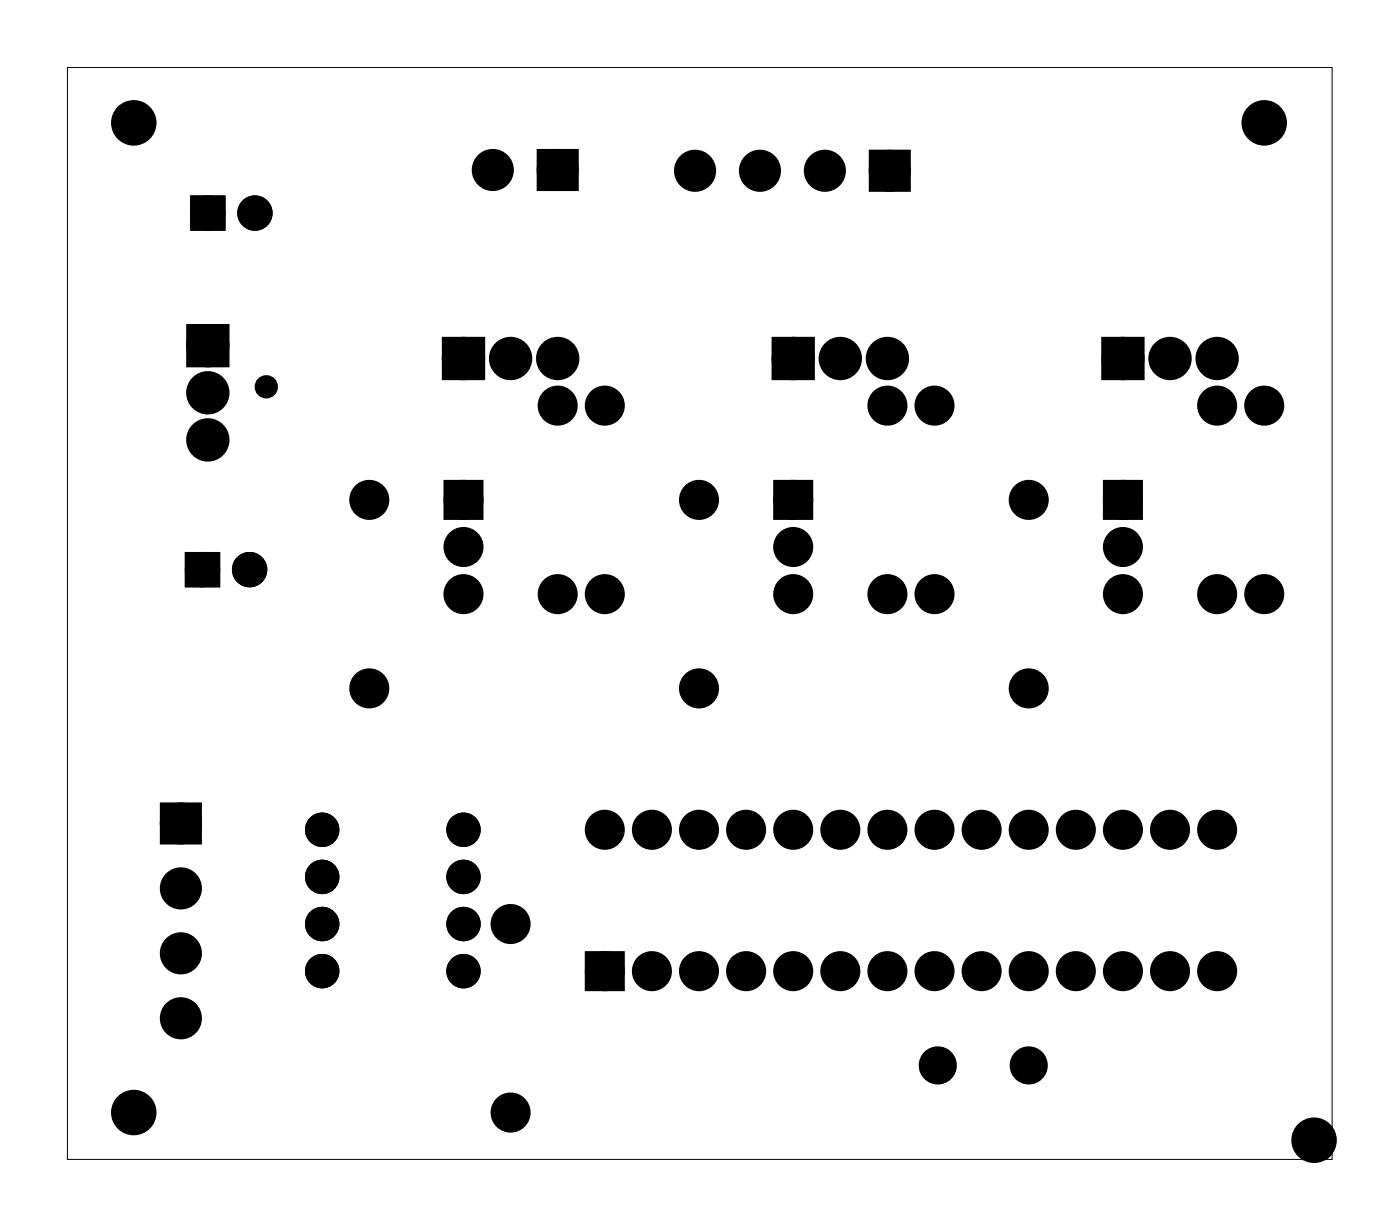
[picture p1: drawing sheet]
<svg xmlns="http://www.w3.org/2000/svg" width="75mm" height="66mm" viewBox="0 0 75 66" stroke-linecap="round" stroke-linejoin="round" font-family="sans-serif">
<path d="M3.6 3.6h68.2v58.9h-68.2z" fill="none" stroke="#000" stroke-width=".05"/>
<g fill="#000">
<circle cx="7.2" cy="6.6" r="1.1"/>
<circle cx="11.2" cy="11.5" r=".59"/>
<circle cx="11.2" cy="18.6" r=".79"/>
<circle cx="13.7" cy="11.5" r=".59"/>
<circle cx="25" cy="19.3" r=".79"/>
<circle cx="26.6" cy="9.2" r=".75"/>
<circle cx="27.5" cy="19.3" r=".79"/>
<circle cx="30.1" cy="9.2" r=".75"/>
<circle cx="30.1" cy="19.3" r=".79"/>
<circle cx="37.5" cy="9.2" r=".75"/>
<circle cx="41" cy="9.2" r=".75"/>
<circle cx="42.8" cy="19.3" r=".79"/>
<circle cx="44.5" cy="9.2" r=".75"/>
<circle cx="45.3" cy="19.3" r=".79"/>
<circle cx="47.9" cy="19.3" r=".79"/>
<circle cx="48" cy="9.2" r=".75"/>
<circle cx="60.6" cy="19.3" r=".79"/>
<circle cx="63.1" cy="19.3" r=".79"/>
<circle cx="65.6" cy="19.3" r=".79"/>
<circle cx="68.2" cy="6.6" r="1.1"/>
<circle cx="10.9" cy="30.7" r=".59"/>
<circle cx="11.2" cy="23.7" r=".79"/>
<circle cx="11.2" cy="21.2" r=".79"/>
<circle cx="13.5" cy="30.7" r=".59"/>
<circle cx="14.4" cy="20.8" r=".35"/>
<circle cx="19.9" cy="26.9" r=".7"/>
<circle cx="19.9" cy="37.1" r=".7"/>
<circle cx="25" cy="26.9" r=".7"/>
<circle cx="25" cy="29.5" r=".7"/>
<circle cx="25" cy="32" r=".7"/>
<circle cx="30.1" cy="21.9" r=".7"/>
<circle cx="30.1" cy="32" r=".7"/>
<circle cx="32.6" cy="21.9" r=".7"/>
<circle cx="32.6" cy="32" r=".7"/>
<circle cx="37.7" cy="26.9" r=".7"/>
<circle cx="37.7" cy="37.1" r=".7"/>
<circle cx="42.8" cy="26.9" r=".7"/>
<circle cx="42.8" cy="32" r=".7"/>
<circle cx="42.8" cy="29.5" r=".7"/>
<circle cx="47.9" cy="21.9" r=".7"/>
<circle cx="47.9" cy="32" r=".7"/>
<circle cx="50.4" cy="21.9" r=".7"/>
<circle cx="50.4" cy="32" r=".7"/>
<circle cx="55.5" cy="26.9" r=".7"/>
<circle cx="55.5" cy="37.1" r=".7"/>
<circle cx="60.6" cy="26.9" r=".7"/>
<circle cx="60.6" cy="32" r=".7"/>
<circle cx="60.6" cy="29.5" r=".7"/>
<circle cx="65.6" cy="21.9" r=".7"/>
<circle cx="65.6" cy="32" r=".7"/>
<circle cx="68.2" cy="21.9" r=".7"/>
<circle cx="68.2" cy="32" r=".7"/>
<circle cx="7.2" cy="60" r="1.1"/>
<circle cx="9.8" cy="47.9" r=".75"/>
<circle cx="9.8" cy="44.4" r=".75"/>
<circle cx="9.8" cy="51.4" r=".75"/>
<circle cx="9.8" cy="54.9" r=".75"/>
<circle cx="17.4" cy="44.7" r=".6"/>
<circle cx="17.4" cy="47.3" r=".6"/>
<circle cx="17.4" cy="49.8" r=".6"/>
<circle cx="17.4" cy="52.3" r=".6"/>
<circle cx="25" cy="44.7" r=".6"/>
<circle cx="25" cy="47.3" r=".6"/>
<circle cx="25" cy="52.3" r=".6"/>
<circle cx="25" cy="49.8" r=".6"/>
<circle cx="27.5" cy="60" r=".7"/>
<circle cx="27.5" cy="49.8" r=".7"/>
<circle cx="32.6" cy="52.3" r=".7"/>
<circle cx="32.6" cy="44.7" r=".7"/>
<circle cx="35.2" cy="52.3" r=".7"/>
<circle cx="35.2" cy="44.7" r=".7"/>
<circle cx="37.7" cy="52.3" r=".7"/>
<circle cx="37.7" cy="44.7" r=".7"/>
<circle cx="40.2" cy="44.7" r=".7"/>
<circle cx="40.2" cy="52.3" r=".7"/>
<circle cx="42.8" cy="52.3" r=".7"/>
<circle cx="42.8" cy="44.7" r=".7"/>
<circle cx="45.3" cy="52.3" r=".7"/>
<circle cx="45.3" cy="44.7" r=".7"/>
<circle cx="47.9" cy="52.3" r=".7"/>
<circle cx="47.9" cy="44.7" r=".7"/>
<circle cx="50.4" cy="44.7" r=".7"/>
<circle cx="50.4" cy="52.3" r=".7"/>
<circle cx="50.6" cy="57.4" r=".65"/>
<circle cx="52.9" cy="52.3" r=".7"/>
<circle cx="52.9" cy="44.7" r=".7"/>
<circle cx="55.5" cy="52.3" r=".7"/>
<circle cx="55.5" cy="44.7" r=".7"/>
<circle cx="55.5" cy="57.4" r=".65"/>
<circle cx="58" cy="52.3" r=".7"/>
<circle cx="58" cy="44.7" r=".7"/>
<circle cx="60.6" cy="52.3" r=".7"/>
<circle cx="60.6" cy="44.7" r=".7"/>
<circle cx="63.1" cy="52.3" r=".7"/>
<circle cx="63.1" cy="44.7" r=".7"/>
<circle cx="65.6" cy="52.3" r=".7"/>
<circle cx="65.6" cy="44.7" r=".7"/>
<circle cx="70.9" cy="61.5" r="1.1"/>
<circle cx="71.3" cy="61.9" r=".35"/>
</g>
<g fill="none" stroke="#000" stroke-width=".55">
<circle cx="14.4" cy="20.8" r=".35"/>
<circle cx="71.3" cy="61.9" r=".35"/>
</g>
<g fill="#000">
<path d="M10.4 17.8h1.6v1.6h-1.6zM24.2 18.5h1.6v1.6h-1.6zM29.3 8.4h1.5v1.5h-1.5zM42 18.5h1.6v1.6h-1.6zM47.2 8.4h1.5v1.6h-1.5zM59.8 18.5h1.5v1.6h-1.5zM24.3 26.2h1.4v1.4h-1.4zM42.1 26.2h1.4v1.4h-1.4zM59.9 26.2h1.4v1.4h-1.4zM9 43.6h1.5v1.5h-1.5zM31.9 51.6h1.4v1.4h-1.4z"/>
<path d="M10.4 10.7h1.6v1.6h-1.6zM10.9 11.5a.35 .35 0 0 0 .7 0 .35 .35 0 0 0-.7 0z"/>
<path d="M10.4 10.7h1.6v1.6h-1.6zM10.9 11.5a.35 .35 0 0 0 .7 0 .35 .35 0 0 0-.7 0z"/>
<path d="M10.1 29.9h1.6v1.6h-1.6zM10.6 30.7a.35 .35 0 0 0 .7 0 .35 .35 0 0 0-.7 0z"/>
<path d="M10.1 29.9h1.6v1.6h-1.6zM10.6 30.7a.35 .35 0 0 0 .7 0 .35 .35 0 0 0-.7 0z"/>
</g>
<g fill="none" stroke="#000" stroke-width=".76" stroke-linecap="butt">
<path d="M10.4 17.8h1.6v1.6h-1.6zM24.2 18.5h1.6v1.6h-1.6zM29.3 8.4h1.5v1.5h-1.5zM42 18.5h1.6v1.6h-1.6zM47.2 8.4h1.5v1.6h-1.5zM59.8 18.5h1.5v1.6h-1.5zM24.3 26.2h1.4v1.4h-1.4zM42.1 26.2h1.4v1.4h-1.4zM59.9 26.2h1.4v1.4h-1.4zM9 43.6h1.5v1.5h-1.5zM31.9 51.6h1.4v1.4h-1.4z"/>
<circle cx="11.2" cy="18.6" r=".79"/>
<circle cx="25" cy="19.3" r=".79"/>
<circle cx="26.6" cy="9.2" r=".75"/>
<circle cx="27.5" cy="19.3" r=".79"/>
<circle cx="30.1" cy="9.2" r=".75"/>
<circle cx="30.1" cy="19.3" r=".79"/>
<circle cx="37.5" cy="9.2" r=".75"/>
<circle cx="41" cy="9.2" r=".75"/>
<circle cx="42.8" cy="19.3" r=".79"/>
<circle cx="44.5" cy="9.2" r=".75"/>
<circle cx="45.3" cy="19.3" r=".79"/>
<circle cx="47.9" cy="19.3" r=".79"/>
<circle cx="48" cy="9.2" r=".75"/>
<circle cx="60.6" cy="19.3" r=".79"/>
<circle cx="63.1" cy="19.3" r=".79"/>
<circle cx="65.6" cy="19.3" r=".79"/>
<circle cx="11.2" cy="21.2" r=".79"/>
<circle cx="11.2" cy="23.7" r=".79"/>
<circle cx="19.9" cy="26.9" r=".7"/>
<circle cx="19.9" cy="37.1" r=".7"/>
<circle cx="25" cy="29.5" r=".7"/>
<circle cx="25" cy="26.9" r=".7"/>
<circle cx="25" cy="32" r=".7"/>
<circle cx="30.1" cy="21.9" r=".7"/>
<circle cx="30.1" cy="32" r=".7"/>
<circle cx="32.6" cy="21.9" r=".7"/>
<circle cx="32.6" cy="32" r=".7"/>
<circle cx="37.7" cy="26.9" r=".7"/>
<circle cx="37.7" cy="37.1" r=".7"/>
<circle cx="42.8" cy="26.9" r=".7"/>
<circle cx="42.8" cy="29.5" r=".7"/>
<circle cx="42.8" cy="32" r=".7"/>
<circle cx="47.9" cy="21.9" r=".7"/>
<circle cx="47.9" cy="32" r=".7"/>
<circle cx="50.4" cy="21.9" r=".7"/>
<circle cx="50.4" cy="32" r=".7"/>
<circle cx="55.5" cy="26.9" r=".7"/>
<circle cx="55.5" cy="37.1" r=".7"/>
<circle cx="60.6" cy="26.9" r=".7"/>
<circle cx="60.6" cy="29.5" r=".7"/>
<circle cx="60.6" cy="32" r=".7"/>
<circle cx="65.6" cy="21.9" r=".7"/>
<circle cx="65.6" cy="32" r=".7"/>
<circle cx="68.2" cy="21.9" r=".7"/>
<circle cx="68.2" cy="32" r=".7"/>
<circle cx="9.8" cy="54.9" r=".75"/>
<circle cx="9.8" cy="44.4" r=".75"/>
<circle cx="9.8" cy="51.4" r=".75"/>
<circle cx="9.8" cy="47.9" r=".75"/>
<circle cx="27.5" cy="49.8" r=".7"/>
<circle cx="27.5" cy="60" r=".7"/>
<circle cx="32.6" cy="44.7" r=".7"/>
<circle cx="32.6" cy="52.3" r=".7"/>
<circle cx="35.2" cy="44.7" r=".7"/>
<circle cx="35.2" cy="52.3" r=".7"/>
<circle cx="37.7" cy="44.7" r=".7"/>
<circle cx="37.7" cy="52.3" r=".7"/>
<circle cx="40.2" cy="44.7" r=".7"/>
<circle cx="40.2" cy="52.3" r=".7"/>
<circle cx="42.8" cy="44.7" r=".7"/>
<circle cx="42.8" cy="52.3" r=".7"/>
<circle cx="45.3" cy="44.7" r=".7"/>
<circle cx="45.3" cy="52.3" r=".7"/>
<circle cx="47.9" cy="44.7" r=".7"/>
<circle cx="47.9" cy="52.3" r=".7"/>
<circle cx="50.4" cy="44.7" r=".7"/>
<circle cx="50.4" cy="52.3" r=".7"/>
<circle cx="52.9" cy="44.7" r=".7"/>
<circle cx="52.9" cy="52.3" r=".7"/>
<circle cx="55.5" cy="44.7" r=".7"/>
<circle cx="55.5" cy="52.3" r=".7"/>
<circle cx="58" cy="44.7" r=".7"/>
<circle cx="58" cy="52.3" r=".7"/>
<circle cx="60.6" cy="44.7" r=".7"/>
<circle cx="60.6" cy="52.3" r=".7"/>
<circle cx="63.1" cy="44.7" r=".7"/>
<circle cx="63.1" cy="52.3" r=".7"/>
<circle cx="65.6" cy="44.7" r=".7"/>
<circle cx="65.6" cy="52.3" r=".7"/>
</g>
<g fill="none" stroke="#000" stroke-width=".73" stroke-linecap="butt">
<circle cx="11.2" cy="11.5" r=".59"/>
<circle cx="13.7" cy="11.5" r=".59"/>
<circle cx="10.9" cy="30.7" r=".59"/>
<circle cx="13.5" cy="30.7" r=".59"/>
</g>
<g fill="none" stroke="#000" stroke-width=".25">
<path d="M10.4 10.7h1.6v1.6h-1.6zM10.1 29.9h1.6v1.6h-1.6z"/>
<circle cx="7.2" cy="6.6" r="1.1"/>
<circle cx="11.2" cy="11.5" r=".35"/>
<circle cx="68.2" cy="6.6" r="1.1"/>
<circle cx="10.9" cy="30.7" r=".35"/>
<circle cx="7.2" cy="60" r="1.1"/>
<circle cx="70.9" cy="61.5" r="1.1"/>
</g>
<g fill="none" stroke="#000" stroke-width=".75" stroke-linecap="butt">
<circle cx="50.6" cy="57.4" r=".65"/>
<circle cx="55.5" cy="57.4" r=".65"/>
</g>
<g fill="none" stroke="#000" stroke-width=".65" stroke-linecap="butt">
<circle cx="17.4" cy="52.3" r=".6"/>
<circle cx="17.4" cy="47.3" r=".6"/>
<circle cx="17.4" cy="49.8" r=".6"/>
<circle cx="17.4" cy="44.7" r=".6"/>
<circle cx="25" cy="52.3" r=".6"/>
<circle cx="25" cy="49.8" r=".6"/>
<circle cx="25" cy="47.3" r=".6"/>
<circle cx="25" cy="44.7" r=".6"/>
</g>
</svg>
